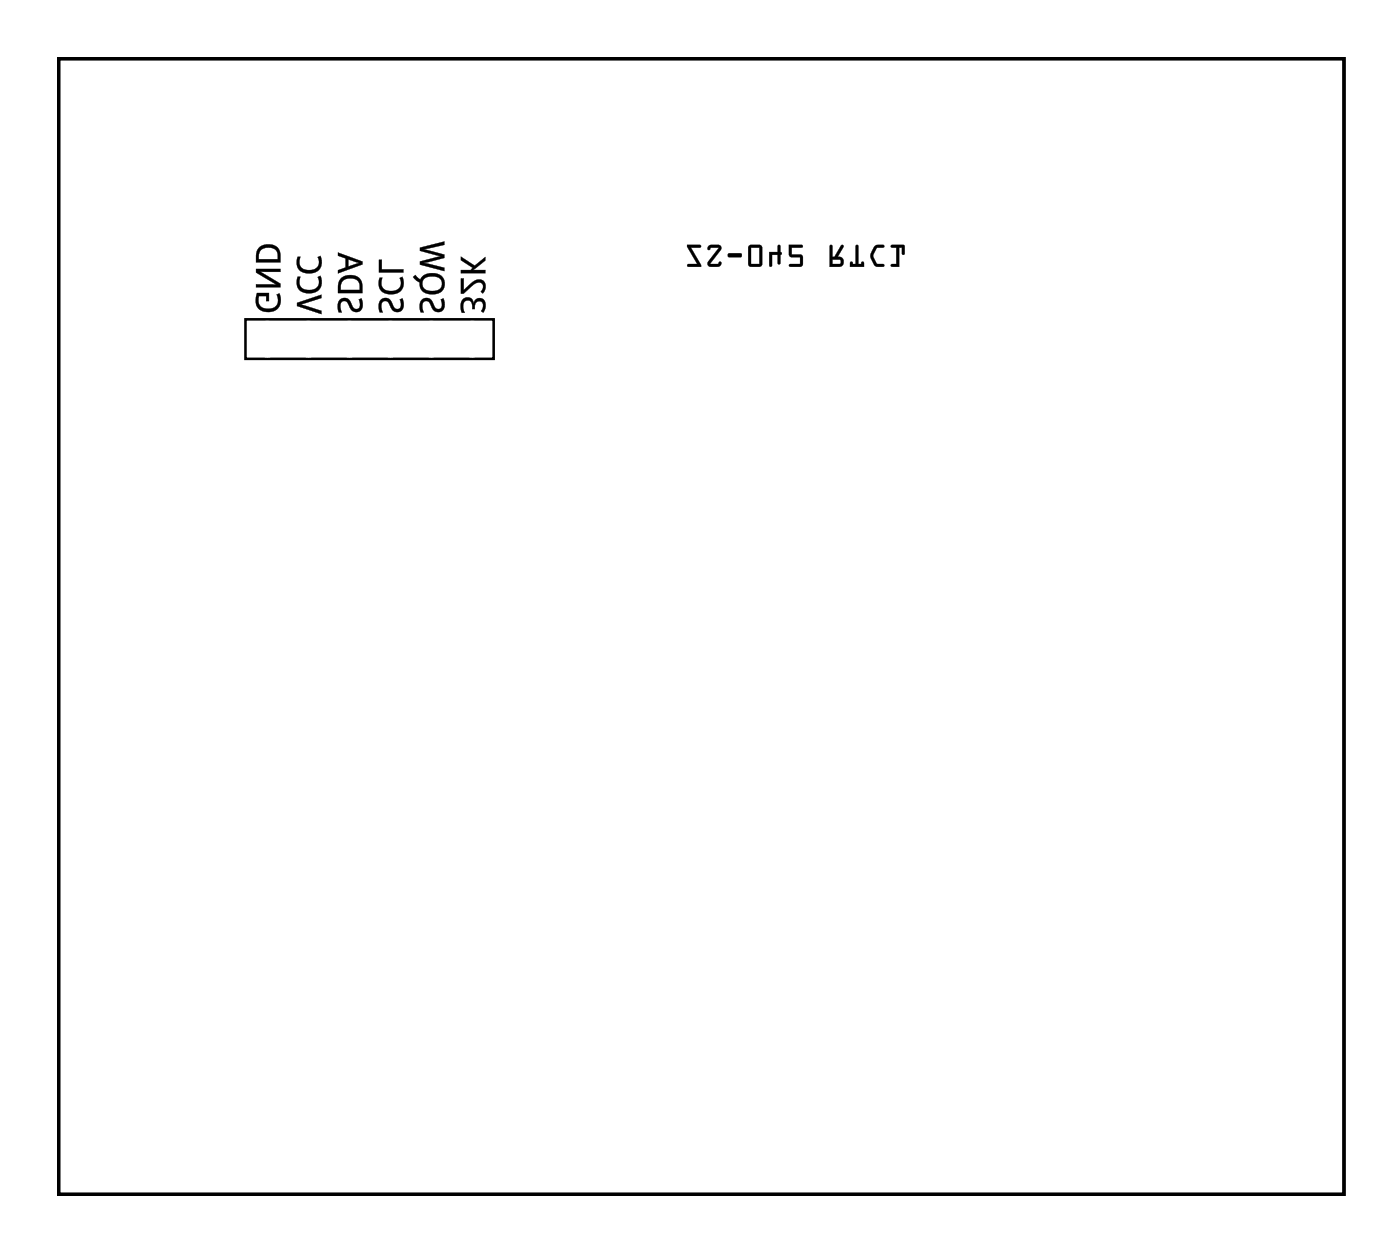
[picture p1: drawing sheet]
<svg xmlns="http://www.w3.org/2000/svg" width="87mm" height="78mm" viewBox="0 0 87 78" stroke-linecap="round" stroke-linejoin="round" font-family="sans-serif">
<path d="M3.6 3.6h79.7v70.4h-79.7z" fill="none" stroke="#000" stroke-width=".2"/>
<g fill="#000">
<path d="M3.6 3.6h79.7v70.4h-79.7zM3.6 3.6v70.4h79.7v-70.4z"/>
<path d="M15.9 18.1a.8 .8 0 0 0 .7 1.2 .8 .8 0 0 0 .7-1.1h-.2a.6 .6 0 0 1-.4 .9 .6 .6 0 0 1-.6-.8h.4v.3h.2v-.5zM15.9 16.7v.2l1.2 .7h-1.2v.2h1.5v-.2l-1.3-.8h1.3v-.1zM16.1 15.3l-.2 .4v.5h1.5v-.4a.77 .77 0 0 0-.5-.6 .77 .77 0 0 0-.8 .1zM16.2 15.5a.61 .61 0 0 1 .7-.1 .61 .61 0 0 1 .3 .7h-1.2l.1-.4z"/>
<path d="M15.9 18.1a.8 .8 0 0 0 .7 1.2 .8 .8 0 0 0 .7-1.1h-.2a.59 .59 0 0 1-.4 .9 .59 .59 0 0 1-.6-.8h.4v.4h.2v-.6zM15.9 18.1h.8v.5h-.2v-.3h-.4a.6 .6 0 0 0 .6 .8 .6 .6 0 0 0 .4-.9h.2a.83 .83 0 0 1-.4 1.1 .79 .79 0 0 1-.9-.2 .79 .79 0 0 1-.1-.9zM15.9 16.6v.3l1.2 .7h-1.2v.2h1.5v-.2l-1.3-.8h1.3v-.2zM15.9 16.7h1.5v.1h-1.3l1.3 .8v.2h-1.5v-.2h1.2l-1.2-.7zM16.1 15.3l-.2 .4v.6h1.5v-.5a.78 .78 0 0 0-.5-.7 .78 .78 0 0 0-.8 .2zM16.1 15.3a.76 .76 0 0 1 .8-.1 .76 .76 0 0 1 .5 .6v.4h-1.5v-.5zM16.2 15.5a.6 .6 0 0 1 .7-.1 .6 .6 0 0 1 .3 .7h-1.2l.1-.4zM16.2 15.5l-.2 .2v.4h1.2a.6 .6 0 0 0-.2-.7 .6 .6 0 0 0-.7 0z"/>
<path d="M18.4 18.8v.2l1.5 .5v-.2l-1.3-.4 1.3-.4v-.2zM18.5 17.1a.75 .75 0 0 0 .1 .9 .75 .75 0 0 0 .9 .1 .72 .72 0 0 0 .4-1l-.2 .1a.59 .59 0 0 1-.4 .8 .59 .59 0 0 1-.7-.6v-.3zM18.5 15.9a.75 .75 0 0 0 .1 .9 .75 .75 0 0 0 .9 .1 .72 .72 0 0 0 .4-1.1l-.2 .1a.59 .59 0 0 1-.4 .8 .59 .59 0 0 1-.7-.5v-.3z"/>
<path d="M18.4 18.8v.2l1.5 .5v-.3l-1.3-.3 1.3-.4v-.3zM18.4 18.8l1.5-.5v.2l-1.3 .4 1.3 .4v.2l-1.5-.5zM18.4 17.1a.77 .77 0 0 0 .2 .9 .77 .77 0 0 0 .9 .1 .73 .73 0 0 0 .4-1l-.2 .1a.58 .58 0 0 1-.4 .8 .58 .58 0 0 1-.7-.6v-.3zM18.5 17.1h.1a.6 .6 0 0 0 .5 .9 .6 .6 0 0 0 .6-.8l.2-.1a.76 .76 0 0 1-.6 1.1 .76 .76 0 0 1-.9-.8zM18.4 15.9a.77 .77 0 0 0 .2 .9 .77 .77 0 0 0 .9 .1 .73 .73 0 0 0 .4-1.1l-.2 .1a.58 .58 0 0 1-.4 .8 .58 .58 0 0 1-.7-.5v-.3zM18.5 15.9h.1a.6 .6 0 0 0 .5 .8 .6 .6 0 0 0 .6-.7v-.1l.2-.1a.76 .76 0 0 1-.6 1.1 .76 .76 0 0 1-.9-.8z"/>
<path d="M21 18.6a.83 .83 0 0 0 0 .7h.2l-.1-.1a.3 .3 0 0 1 0-.4 .3 .3 0 0 1 .4-.1l.1 .1a.46 .46 0 0 0 .4 .5 .46 .46 0 0 0 .5-.3l-.1-.5-.2 .1a.32 .32 0 0 1 .1 .3 .32 .32 0 0 1-.3 .2l-.2-.3a.43 .43 0 0 0-.3-.3 .43 .43 0 0 0-.5 .1zM21.1 17.2l-.1 .4v.6h1.5v-.5a.77 .77 0 0 0-.5-.6 .77 .77 0 0 0-.9 .1zM21.3 17.4a.61 .61 0 0 1 .7-.1 .61 .61 0 0 1 .3 .7h-1.2v-.4zM21 15.6v.2l.4 .2v.6l-.4 .1v.2l1.5-.5v-.2zM21.6 16.1l.7 .2-.7 .2z"/>
<path d="M21 18.6a.83 .83 0 0 0 0 .8h.2l-.1-.2a.29 .29 0 0 1 0-.4 .29 .29 0 0 1 .4-.1l.1 .3a.45 .45 0 0 0 .7 .3 .45 .45 0 0 0 .2-.6l-.1-.2h-.2a.31 .31 0 0 1 .1 .4 .31 .31 0 0 1-.3 .2l-.2-.3a.44 .44 0 0 0-.3-.3 .44 .44 0 0 0-.5 .1zM21.1 18.6a.48 .48 0 0 1 .5-.1 .48 .48 0 0 1 .2 .5 .27 .27 0 0 0 .4 .1 .27 .27 0 0 0 .1-.4l-.1-.1 .2-.1a.48 .48 0 0 1 .1 .6 .48 .48 0 0 1-.6 .2l-.3-.4a.29 .29 0 0 0-.4-.2 .29 .29 0 0 0-.1 .4l.1 .3-.2-.1v-.1l-.1-.3zM21.1 17.2l-.1 .4-.1 .6h1.6v-.5a.78 .78 0 0 0-.5-.7 .78 .78 0 0 0-.9 .2zM21.2 17.2a.76 .76 0 0 1 .8-.1 .76 .76 0 0 1 .5 .6v.5h-1.5v-.6zM21.3 17.4a.6 .6 0 0 1 .7-.1 .6 .6 0 0 1 .3 .7h-1.2v-.4zM21.3 17.4l-.2 .2v.4h1.2a.6 .6 0 0 0-.2-.7 .6 .6 0 0 0-.7 0zM20.9 15.6v.2l.5 .2v.6l-.5 .1v.2l1.6-.5v-.2zM21 15.6l1.5 .6v.2l-1.5 .5v-.2l.4-.1v-.6l-.4-.2zM21.6 16.1l.7 .2-.7 .2zM21.6 16.1v.4l.7-.2z"/>
<path d="M23.6 18.6a.83 .83 0 0 0-.1 .7h.2v-.1a.3 .3 0 0 1 0-.4 .3 .3 0 0 1 .4-.1v.1a.46 .46 0 0 0 .4 .5 .46 .46 0 0 0 .5-.3l-.1-.5-.1 .1a.32 .32 0 0 1 .1 .3 .32 .32 0 0 1-.4 .2l-.2-.3a.43 .43 0 0 0-.3-.3 .43 .43 0 0 0-.4 .1zM23.5 17.2a.75 .75 0 0 0 .2 .9 .75 .75 0 0 0 .9 .1 .72 .72 0 0 0 .3-1.1l-.1 .1a.59 .59 0 0 1-.4 .8 .59 .59 0 0 1-.8-.6l.1-.2zM23.5 16.1v.8h1.5v-.2h-1.3v-.6z"/>
<path d="M23.6 18.6a.83 .83 0 0 0-.1 .8h.2v-.2a.29 .29 0 0 1 0-.4 .29 .29 0 0 1 .3-.1l.2 .3a.45 .45 0 0 0 .6 .3 .45 .45 0 0 0 .2-.6l-.1-.2h-.1a.31 .31 0 0 1 .1 .4 .31 .31 0 0 1-.4 .2l-.2-.3a.44 .44 0 0 0-.3-.3 .44 .44 0 0 0-.4 .1zM23.6 18.6a.48 .48 0 0 1 .5-.1 .48 .48 0 0 1 .3 .5 .27 .27 0 0 0 .4 .1 .27 .27 0 0 0 0-.4v-.1l.1-.1a.48 .48 0 0 1 .1 .6 .48 .48 0 0 1-.6 .2l-.2-.4a.29 .29 0 0 0-.4-.2 .29 .29 0 0 0-.2 .4l.1 .3-.2-.1v-.1v-.3zM23.5 17.2a.77 .77 0 0 0 .2 .9 .77 .77 0 0 0 .9 .1 .73 .73 0 0 0 .3-1.1l-.1 .1a.58 .58 0 0 1-.5 .8 .58 .58 0 0 1-.6-.5v-.3zM23.5 17.2h.2a.6 .6 0 0 0 .5 .8 .6 .6 0 0 0 .6-.7v-.1l.1-.1a.76 .76 0 0 1-.5 1.1 .76 .76 0 0 1-.9-.8zM23.5 16.1v.8h1.5v-.2h-1.3v-.6zM23.5 16.1h.2v.6h1.3v.2h-1.5z"/>
<path d="M26.1 18.6a.83 .83 0 0 0 0 .7h.2l-.1-.1a.3 .3 0 0 1 0-.4 .3 .3 0 0 1 .4-.1l.1 .1a.46 .46 0 0 0 .3 .5 .46 .46 0 0 0 .6-.3l-.1-.5-.2 .1a.32 .32 0 0 1 .1 .3 .32 .32 0 0 1-.4 .2l-.1-.3a.43 .43 0 0 0-.3-.3 .43 .43 0 0 0-.5 .1zM25.6 17.2l.2 .2a.43 .43 0 0 1 .3 .5 .86 .86 0 0 0 1.5-.2 .8 .8 0 0 0-.5-.8 .8 .8 0 0 0-.9 .2l-.1 .2-.3-.3zM26.3 17.3a.74 .74 0 0 1 1.1 .2 .63 .63 0 0 1-.5 .5 .63 .63 0 0 1-.7-.2v-.3zM26 15.3v.2l1.3 .4-1.3 .3v.2l1.5 .4v-.2l-1.3-.3 1.3-.3v-.2l-1.3-.4 1.3-.2v-.2z"/>
<path d="M26.1 18.6a.83 .83 0 0 0 0 .8h.2l-.1-.2a.29 .29 0 0 1 0-.4 .29 .29 0 0 1 .4-.1l.1 .3a.45 .45 0 0 0 .6 .3 .45 .45 0 0 0 .3-.6l-.1-.2h-.2a.31 .31 0 0 1 .1 .4 .31 .31 0 0 1-.4 .2l-.1-.3a.44 .44 0 0 0-.3-.3 .44 .44 0 0 0-.5 .1zM26.1 18.6a.48 .48 0 0 1 .6-.1 .48 .48 0 0 1 .2 .5 .27 .27 0 0 0 .4 .1 .27 .27 0 0 0 .1-.4l-.1-.1 .2-.1a.48 .48 0 0 1 0 .6 .48 .48 0 0 1-.5 .2l-.3-.4a.29 .29 0 0 0-.4-.2 .29 .29 0 0 0-.1 .4l.1 .3-.2-.1-.1-.1v-.3zM25.6 17.2l.4 .3a.7 .7 0 0 0 1 .7 .68 .68 0 0 0 .6-.8 .68 .68 0 0 0-.9-.5 .63 .63 0 0 0-.6 .4l-.3-.3zM25.6 17.2l.2-.2 .3 .3a.85 .85 0 0 1 1.4 .1 .78 .78 0 0 1-.5 .8 .78 .78 0 0 1-.9-.3l-.1-.4zM26.3 17.3a.73 .73 0 0 1 1.1 .2 .62 .62 0 0 1-.5 .5 .62 .62 0 0 1-.7-.2v-.3zM26.3 17.3a.51 .51 0 0 0 0 .6 .51 .51 0 0 0 .6 .1 .47 .47 0 0 0 .5-.5 .47 .47 0 0 0-.6-.4zM26 15.3v.2l1.3 .4-1.3 .3v.2l1.6 .4v-.2l-1.4-.3 1.4-.3v-.2l-1.4-.4 1.4-.2v-.3zM26 15.3l1.5-.3v.2l-1.3 .2 1.3 .4v.2l-1.3 .3 1.3 .3v.2l-1.5-.4v-.2l1.3-.3-1.3-.4z"/>
<path d="M28.7 18.6a.87 .87 0 0 0-.1 .8h.2a.43 .43 0 0 1-.1-.5 .43 .43 0 0 1 .4-.3 .42 .42 0 0 1 .2 .5h.1a.3 .3 0 0 1 .1-.4 .3 .3 0 0 1 .4 .1l-.1 .5 .2 .1a.47 .47 0 0 0 .1-.7 .47 .47 0 0 0-.6-.1l-.1 .2a.39 .39 0 0 0-.3-.4 .39 .39 0 0 0-.4 .2zM28.6 17.2v1h.1l.6-.6a.33 .33 0 0 1 .6 0 .33 .33 0 0 1-.1 .5l.1 .1a.49 .49 0 0 0 .1-.8 .49 .49 0 0 0-.8 .1l-.5 .5v-.8zM28.6 15.9v.2l.7 .5-.1 .1h-.6v.2h1.5v-.2h-.8l.8-.6v-.2l-.7 .6z"/>
<path d="M28.7 18.5a.85 .85 0 0 0-.1 .9h.2v-.1a.37 .37 0 0 1-.1-.5 .37 .37 0 0 1 .4-.2l.1 .2 .1 .4 .1-.1a.29 .29 0 0 1 .1-.4 .29 .29 0 0 1 .4 .1l-.1 .5 .1 .1a.55 .55 0 0 0-.2-.9 .35 .35 0 0 0-.3 .3 .39 .39 0 0 0-.3-.4 .39 .39 0 0 0-.4 .1zM28.7 18.6a.38 .38 0 0 1 .4-.2 .38 .38 0 0 1 .3 .4 .4 .4 0 0 1 .5-.3 .4 .4 0 0 1 .2 .6l-.1 .3-.2-.1a.32 .32 0 0 0 .2-.5 .32 .32 0 0 0-.5-.1l-.1 .2v.2h-.1a.34 .34 0 0 0-.1-.4 .34 .34 0 0 0-.4 0 .65 .65 0 0 0 0 .7h-.2a.86 .86 0 0 1 .1-.8zM28.6 17.2v1h.1l.7-.6a.32 .32 0 0 1 .5 0 .32 .32 0 0 1-.1 .5l.1 .1a.5 .5 0 0 0 .1-.8 .5 .5 0 0 0-.8 .1l-.5 .5 .1-.8zM28.6 17.2h.1v.8l.5-.5a.48 .48 0 0 1 .8-.1 .48 .48 0 0 1-.1 .8l-.1-.1a.33 .33 0 0 0 .1-.6 .33 .33 0 0 0-.6 .1l-.6 .6h-.1zM28.6 15.9v.2l.7 .5-.1 .1h-.6v.2h1.5v-.2h-.8l.8-.6v-.2l-.7 .6zM28.6 15.9l.8 .6 .7-.6v.2l-.8 .6h.8v.2h-1.5v-.2h.6l.1-.1-.7-.5z"/>
<path d="M42.6 15.2l.6 1.2-.5-.1a.1 .1 0 0 0-.1 .1 .1 .1 0 0 0 .1 .1h.8l-.7-1.2 .6 .1a.1 .1 0 0 0 .1-.1 .1 .1 0 0 0-.1-.1zM42.6 15.2h.8v.1h-.6l.7 1.2h-.9l.1-.1h.5zM43.9 15.2l-.1 .2a.13 .13 0 0 0 .2 .1 .13 .13 0 0 0 .1-.1h.4l-.6 .8a.21 .21 0 0 0 0 .2 .21 .21 0 0 0 .2 .1h.5l.1-.2a.13 .13 0 0 0-.1-.1 .13 .13 0 0 0-.1 .1h-.5l.7-.8v-.2l-.2-.1zM43.9 15.2h.6a.19 .19 0 0 1 .2 .1 .19 .19 0 0 1 0 .2l-.7 .8 .5 .1 .1-.2 .1 .2-.1 .1h-.5a.2 .2 0 0 1-.2-.3l.7-.8-.5-.1-.2 .2zM45.1 15.7v.2h.1h.7l.1-.1-.1-.1zM45.1 15.7h.8l.1 .1-.1 .1h-.7zM46.4 15.2v1.2l.2 .1h.5l.2-.1-.1-1.1-.1-.1zM46.4 15.2h.7l.1 .1v1.1l-.1 .1h-.5l-.2-.1zM46.6 15.3h.5v1.1h-.5zM46.5 15.3v1.1h.6v-1.1zM47.7 15.6v.8a.1 .1 0 0 0 .1 .1 .1 .1 0 0 0 .1-.1v-.6h.3v.5a.1 .1 0 0 0 .1 .1 .1 .1 0 0 0 .1-.1v-.5a.09 .09 0 0 0 .1-.1 .09 .09 0 0 0-.1-.1v-.3a.1 .1 0 0 0-.1-.1 .1 .1 0 0 0-.1 .1v.3zM47.7 15.6h.5v-.4h.1l.1 .4 .1 .1-.1 .1-.1 .5h-.1v-.5h-.4v.7h-.1zM48.9 15.2v.7h.7v.5l-.6-.1a.1 .1 0 0 0-.1 .1 .1 .1 0 0 0 .1 .1h.6l.2-.1-.1-.6h-.6v-.5l.6 .1a.1 .1 0 0 0 .1-.1 .1 .1 0 0 0-.1-.1zM48.9 15.2h.9l-.1 .1h-.6v.5h.5l.2 .1v.5l-.1 .1h-.8l.1-.1h.6v-.5h-.6zM51.4 15.2v1.3h.6a.32 .32 0 0 0 .3-.3 .32 .32 0 0 0-.4-.3l.4-.6a.1 .1 0 0 0 0-.1 .1 .1 0 0 0-.2 0l-.4 .7h-.1v-.7zM51.5 15.2h.1v.7h.1l.4-.7h.2l-.4 .7a.31 .31 0 0 1 .4 .3 .31 .31 0 0 1-.3 .3h-.6zM51.6 16.1h.5v.2l-.5 .1zM51.6 16.1v.3l.5-.1v-.2zM53.1 15.2l-.1 1.2h-.1a.11 .11 0 0 0-.1-.2 .11 .11 0 0 0-.1 .1v.2h.9v-.2a.11 .11 0 0 0-.2-.1 .1 .1 0 0 0 0 .2h-.2v-1.1v-.1zM53.1 15.2l.1 .1v1.1h.2l.1-.2 .1 .3h-.9v-.3l.2 .2h.1zM54.2 15.2l-.2 .6v.2l.3 .5h.4a.1 .1 0 0 0 .1-.1 .1 .1 0 0 0-.1-.1h-.3l-.3-.5 .3-.4h.3a.1 .1 0 0 0 .1-.1 .1 .1 0 0 0-.1-.1zM54.2 15.3l.2-.1h.4v.1h-.4l-.3 .5 .3 .5 .4 .1v.1h-.5l-.3-.5a.77 .77 0 0 1 .2-.7zM55.2 15.2l.1 .1h.3v1.1l-.3-.1a.1 .1 0 0 0-.1 .1 .1 .1 0 0 0 .1 .1h.4v-1.2h.2v.4a.1 .1 0 0 0 .1 .1 .1 .1 0 0 0 .1-.1l-.1-.5zM55.2 15.2h.9l-.1 .6-.1-.1v-.4h-.2v1.2h-.5l.1-.1h.3v-1.1h-.3z"/>
<path d="M42.6 15.2l.6 1.2h-.6v.1h.9l-.7-1.2h.6l.1-.1zM43.9 15.2v.3l.2-.2 .4 .1-.6 .8v.2l.2 .1h.5l.1-.1v-.2l-.2 .2-.5-.1 .7-.8v-.2l-.2-.1zM45.1 15.7v.2h.1h.7l.1-.1-.1-.1zM46.4 15.2v1.2l.2 .1h.5l.1-.1v-1.1l-.1-.1zM46.6 15.3h.5v1.1h-.5zM47.7 15.6v.9h.2v-.7h.3v.5l.2 .1v-.6l.1-.1-.1-.1v-.4h-.2v.4zM48.9 15.2l.1 .7h.6v.5h-.6l-.1 .1h.8l.1-.1v-.5l-.2-.1h-.5v-.5h.6l.1-.1zM51.5 15.2l-.1 1.3h.6a.32 .32 0 0 0 .3-.3 .32 .32 0 0 0-.4-.3l.4-.7h-.1l-.5 .7h-.1v-.7zM51.6 16.1h.5v.2l-.5 .1zM53.1 15.2l-.1 1.2h-.1l-.1-.2h-.1v.3h.9l-.1-.3h-.1v.2h-.2v-1.1zM54.2 15.3l-.2 .5v.2l.3 .5h.5v-.1l-.4-.1-.3-.5 .3-.4 .4-.1v-.1h-.4zM55.2 15.2l.1 .1h.3v1.1h-.3l-.1 .1h.5v-1.2h.2v.4l.1 .1 .1-.6z"/>
</g>
<path d="M15.2 19.8h15.4v2.4h-15.4z" fill="none" stroke="#000" stroke-width=".16"/>
<circle cx="16.6" cy="21" r=".83" fill="#fff"/>
<circle cx="16.6" cy="21" r=".83" fill="none" stroke="#fff" stroke-width=".61" stroke-linecap="butt"/>
<circle cx="19.1" cy="21" r=".83" fill="#fff"/>
<circle cx="19.1" cy="21" r=".83" fill="none" stroke="#fff" stroke-width=".61" stroke-linecap="butt"/>
<circle cx="21.7" cy="21" r=".83" fill="#fff"/>
<circle cx="21.7" cy="21" r=".83" fill="none" stroke="#fff" stroke-width=".61" stroke-linecap="butt"/>
<circle cx="24.2" cy="21" r=".83" fill="#fff"/>
<circle cx="24.2" cy="21" r=".83" fill="none" stroke="#fff" stroke-width=".61" stroke-linecap="butt"/>
<circle cx="26.7" cy="21" r=".83" fill="#fff"/>
<circle cx="26.7" cy="21" r=".83" fill="none" stroke="#fff" stroke-width=".61" stroke-linecap="butt"/>
<circle cx="29.3" cy="21" r=".83" fill="#fff"/>
<circle cx="29.3" cy="21" r=".83" fill="none" stroke="#fff" stroke-width=".61" stroke-linecap="butt"/>
<circle cx="16.6" cy="21" r=".83" fill="#fff"/>
<circle cx="16.6" cy="21" r=".83" fill="none" stroke="#fff" stroke-width=".61" stroke-linecap="butt"/>
<circle cx="19.1" cy="21" r=".83" fill="#fff"/>
<circle cx="19.1" cy="21" r=".83" fill="none" stroke="#fff" stroke-width=".61" stroke-linecap="butt"/>
<circle cx="21.7" cy="21" r=".83" fill="#fff"/>
<circle cx="21.7" cy="21" r=".83" fill="none" stroke="#fff" stroke-width=".61" stroke-linecap="butt"/>
<circle cx="24.2" cy="21" r=".83" fill="#fff"/>
<circle cx="24.2" cy="21" r=".83" fill="none" stroke="#fff" stroke-width=".61" stroke-linecap="butt"/>
<circle cx="26.7" cy="21" r=".83" fill="#fff"/>
<circle cx="26.7" cy="21" r=".83" fill="none" stroke="#fff" stroke-width=".61" stroke-linecap="butt"/>
<circle cx="29.3" cy="21" r=".83" fill="#fff"/>
<circle cx="29.3" cy="21" r=".83" fill="none" stroke="#fff" stroke-width=".61" stroke-linecap="butt"/>
<circle cx="22.1" cy="47.5" r=".67" fill="#fff"/>
<circle cx="22.1" cy="47.5" r=".67" fill="none" stroke="#fff" stroke-width=".69" stroke-linecap="butt"/>
<path d="M21.4 46.9h1.4v1.3h-1.4z" fill="#fff"/>
<path d="M21.4 46.9h1.4v1.3h-1.4z" fill="none" stroke="#fff" stroke-width=".69" stroke-linecap="butt"/>
<circle cx="24.6" cy="47.5" r=".67" fill="#fff"/>
<circle cx="24.6" cy="47.5" r=".67" fill="none" stroke="#fff" stroke-width=".69" stroke-linecap="butt"/>
<circle cx="27.2" cy="47.5" r=".67" fill="#fff"/>
<circle cx="27.2" cy="47.5" r=".67" fill="none" stroke="#fff" stroke-width=".69" stroke-linecap="butt"/>
<circle cx="29.7" cy="47.5" r=".67" fill="#fff"/>
<circle cx="29.7" cy="47.5" r=".67" fill="none" stroke="#fff" stroke-width=".69" stroke-linecap="butt"/>
<circle cx="32.2" cy="47.5" r=".67" fill="#fff"/>
<circle cx="32.2" cy="47.5" r=".67" fill="none" stroke="#fff" stroke-width=".69" stroke-linecap="butt"/>
<circle cx="34.8" cy="47.5" r=".67" fill="#fff"/>
<circle cx="34.8" cy="47.5" r=".67" fill="none" stroke="#fff" stroke-width=".69" stroke-linecap="butt"/>
<circle cx="37.3" cy="47.5" r=".67" fill="#fff"/>
<circle cx="37.3" cy="47.5" r=".67" fill="none" stroke="#fff" stroke-width=".69" stroke-linecap="butt"/>
<circle cx="39.9" cy="47.5" r=".67" fill="#fff"/>
<circle cx="39.9" cy="47.5" r=".67" fill="none" stroke="#fff" stroke-width=".69" stroke-linecap="butt"/>
<circle cx="42.4" cy="47.5" r=".67" fill="#fff"/>
<circle cx="42.4" cy="47.5" r=".67" fill="none" stroke="#fff" stroke-width=".69" stroke-linecap="butt"/>
<circle cx="44.9" cy="47.5" r=".67" fill="#fff"/>
<circle cx="44.9" cy="47.5" r=".67" fill="none" stroke="#fff" stroke-width=".69" stroke-linecap="butt"/>
<circle cx="47.5" cy="47.5" r=".67" fill="#fff"/>
<circle cx="47.5" cy="47.5" r=".67" fill="none" stroke="#fff" stroke-width=".69" stroke-linecap="butt"/>
<circle cx="50" cy="47.5" r=".67" fill="#fff"/>
<circle cx="50" cy="47.5" r=".67" fill="none" stroke="#fff" stroke-width=".69" stroke-linecap="butt"/>
<circle cx="52.6" cy="47.5" r=".67" fill="#fff"/>
<circle cx="52.6" cy="47.5" r=".67" fill="none" stroke="#fff" stroke-width=".69" stroke-linecap="butt"/>
<circle cx="55.1" cy="47.5" r=".67" fill="#fff"/>
<circle cx="55.1" cy="47.5" r=".67" fill="none" stroke="#fff" stroke-width=".69" stroke-linecap="butt"/>
<circle cx="57.6" cy="47.5" r=".67" fill="#fff"/>
<circle cx="57.6" cy="47.5" r=".67" fill="none" stroke="#fff" stroke-width=".69" stroke-linecap="butt"/>
<circle cx="22.1" cy="32.3" r=".67" fill="#fff"/>
<circle cx="22.1" cy="32.3" r=".67" fill="none" stroke="#fff" stroke-width=".69" stroke-linecap="butt"/>
<circle cx="24.6" cy="32.3" r=".67" fill="#fff"/>
<circle cx="24.6" cy="32.3" r=".67" fill="none" stroke="#fff" stroke-width=".69" stroke-linecap="butt"/>
<circle cx="27.2" cy="32.3" r=".67" fill="#fff"/>
<circle cx="27.2" cy="32.3" r=".67" fill="none" stroke="#fff" stroke-width=".69" stroke-linecap="butt"/>
<circle cx="29.7" cy="32.3" r=".67" fill="#fff"/>
<circle cx="29.7" cy="32.3" r=".67" fill="none" stroke="#fff" stroke-width=".69" stroke-linecap="butt"/>
<circle cx="32.2" cy="32.3" r=".67" fill="#fff"/>
<circle cx="32.2" cy="32.3" r=".67" fill="none" stroke="#fff" stroke-width=".69" stroke-linecap="butt"/>
<circle cx="34.8" cy="32.3" r=".67" fill="#fff"/>
<circle cx="34.8" cy="32.3" r=".67" fill="none" stroke="#fff" stroke-width=".69" stroke-linecap="butt"/>
<circle cx="37.3" cy="32.3" r=".67" fill="#fff"/>
<circle cx="37.3" cy="32.3" r=".67" fill="none" stroke="#fff" stroke-width=".69" stroke-linecap="butt"/>
<circle cx="39.9" cy="32.3" r=".67" fill="#fff"/>
<circle cx="39.9" cy="32.3" r=".67" fill="none" stroke="#fff" stroke-width=".69" stroke-linecap="butt"/>
<circle cx="42.4" cy="32.3" r=".67" fill="#fff"/>
<circle cx="42.4" cy="32.3" r=".67" fill="none" stroke="#fff" stroke-width=".69" stroke-linecap="butt"/>
<circle cx="44.9" cy="32.3" r=".67" fill="#fff"/>
<circle cx="44.9" cy="32.3" r=".67" fill="none" stroke="#fff" stroke-width=".69" stroke-linecap="butt"/>
<circle cx="47.5" cy="32.3" r=".67" fill="#fff"/>
<circle cx="47.5" cy="32.3" r=".67" fill="none" stroke="#fff" stroke-width=".69" stroke-linecap="butt"/>
<circle cx="50" cy="32.3" r=".67" fill="#fff"/>
<circle cx="50" cy="32.3" r=".67" fill="none" stroke="#fff" stroke-width=".69" stroke-linecap="butt"/>
<circle cx="52.6" cy="32.3" r=".67" fill="#fff"/>
<circle cx="52.6" cy="32.3" r=".67" fill="none" stroke="#fff" stroke-width=".69" stroke-linecap="butt"/>
<circle cx="55.1" cy="32.3" r=".67" fill="#fff"/>
<circle cx="55.1" cy="32.3" r=".67" fill="none" stroke="#fff" stroke-width=".69" stroke-linecap="butt"/>
<circle cx="57.6" cy="32.3" r=".67" fill="#fff"/>
<circle cx="57.6" cy="32.3" r=".67" fill="none" stroke="#fff" stroke-width=".69" stroke-linecap="butt"/>
<circle cx="7.4" cy="58.6" r=".58" fill="#fff"/>
<circle cx="7.4" cy="58.6" r=".58" fill="none" stroke="#fff" stroke-width=".6"/>
<path d="M6.8 58h1.1v1.1h-1.1z" fill="#fff"/>
<path d="M6.8 58h1.1v1.1h-1.1z" fill="none" stroke="#fff" stroke-width=".6"/>
<circle cx="7.4" cy="52.6" r=".58" fill="#fff"/>
<circle cx="7.4" cy="52.6" r=".58" fill="none" stroke="#fff" stroke-width=".6"/>
<circle cx="7.4" cy="54.6" r=".58" fill="#fff"/>
<circle cx="7.4" cy="54.6" r=".58" fill="none" stroke="#fff" stroke-width=".6"/>
<circle cx="7.4" cy="56.6" r=".58" fill="#fff"/>
<circle cx="7.4" cy="56.6" r=".58" fill="none" stroke="#fff" stroke-width=".6"/>
<circle cx="74.8" cy="9.3" r="1.14" fill="#fff"/>
<circle cx="74.8" cy="9.3" r="1.14" fill="none" stroke="#fff" stroke-width=".51"/>
<path d="M73.6 8h2.5v2.6h-2.5zM73.8 9.3a1.02 1.02 0 0 0 2 0 1.02 1.02 0 0 0-2 0z" fill="#fff"/>
<g fill="none" stroke="#fff" stroke-width=".25">
<path d="M73.6 8h2.5v2.6h-2.5z"/>
<circle cx="74.8" cy="9.3" r="1.02"/>
</g>
<circle cx="61.9" cy="9.3" r="1.14" fill="#fff"/>
<circle cx="61.9" cy="9.3" r="1.14" fill="none" stroke="#fff" stroke-width=".51"/>
<path d="M60.6 8h2.5v2.6h-2.5zM60.9 9.3a1.02 1.02 0 0 0 2 0 1.02 1.02 0 0 0-2 0z" fill="#fff"/>
<g fill="none" stroke="#fff" stroke-width=".25">
<path d="M60.6 8h2.5v2.6h-2.5z"/>
<circle cx="61.9" cy="9.3" r="1.02"/>
</g>
<circle cx="53.1" cy="13.4" r=".63" fill="#fff"/>
<circle cx="53.1" cy="13.4" r=".63" fill="none" stroke="#fff" stroke-width=".51"/>
<path d="M52.3 12.6h1.5v1.5h-1.5zM52.6 13.4a.5 .5 0 0 0 1 0 .5 .5 0 0 0-1 0z" fill="#fff"/>
<g fill="none" stroke="#fff" stroke-width=".25">
<path d="M52.3 12.6h1.5v1.5h-1.5z"/>
<circle cx="53.1" cy="13.4" r=".5"/>
</g>
<circle cx="60.7" cy="13.4" r=".63" fill="#fff"/>
<circle cx="60.7" cy="13.4" r=".63" fill="none" stroke="#fff" stroke-width=".51"/>
<path d="M59.9 12.6h1.5v1.5h-1.5zM60.2 13.4a.5 .5 0 0 0 1 0 .5 .5 0 0 0-1 0z" fill="#fff"/>
<g fill="none" stroke="#fff" stroke-width=".25">
<path d="M59.9 12.6h1.5v1.5h-1.5z"/>
<circle cx="60.7" cy="13.4" r=".5"/>
</g>
<circle cx="53.1" cy="18.5" r=".63" fill="#fff"/>
<circle cx="53.1" cy="18.5" r=".63" fill="none" stroke="#fff" stroke-width=".51"/>
<path d="M52.3 17.7h1.5v1.5h-1.5zM52.6 18.5a.5 .5 0 0 0 1 0 .5 .5 0 0 0-1 0z" fill="#fff"/>
<g fill="none" stroke="#fff" stroke-width=".25">
<path d="M52.3 17.7h1.5v1.5h-1.5z"/>
<circle cx="53.1" cy="18.5" r=".5"/>
</g>
<circle cx="60.7" cy="18.5" r=".63" fill="#fff"/>
<circle cx="60.7" cy="18.5" r=".63" fill="none" stroke="#fff" stroke-width=".51"/>
<path d="M59.9 17.7h1.5v1.5h-1.5zM60.2 18.5a.5 .5 0 0 0 1 0 .5 .5 0 0 0-1 0z" fill="#fff"/>
<g fill="none" stroke="#fff" stroke-width=".25">
<path d="M59.9 17.7h1.5v1.5h-1.5z"/>
<circle cx="60.7" cy="18.5" r=".5"/>
</g>
<circle cx="40.4" cy="13.4" r=".63" fill="#fff"/>
<circle cx="40.4" cy="13.4" r=".63" fill="none" stroke="#fff" stroke-width=".51"/>
<path d="M39.6 12.6h1.5v1.5h-1.5zM39.9 13.4a.5 .5 0 0 0 1 0 .5 .5 0 0 0-1 0z" fill="#fff"/>
<g fill="none" stroke="#fff" stroke-width=".25">
<path d="M39.6 12.6h1.5v1.5h-1.5z"/>
<circle cx="40.4" cy="13.4" r=".5"/>
</g>
<circle cx="48" cy="13.4" r=".63" fill="#fff"/>
<circle cx="48" cy="13.4" r=".63" fill="none" stroke="#fff" stroke-width=".51"/>
<path d="M47.2 12.6h1.5v1.5h-1.5zM47.5 13.4a.5 .5 0 0 0 1 0 .5 .5 0 0 0-1 0z" fill="#fff"/>
<g fill="none" stroke="#fff" stroke-width=".25">
<path d="M47.2 12.6h1.5v1.5h-1.5z"/>
<circle cx="48" cy="13.4" r=".5"/>
</g>
<circle cx="40.4" cy="18.5" r=".63" fill="#fff"/>
<circle cx="40.4" cy="18.5" r=".63" fill="none" stroke="#fff" stroke-width=".51"/>
<path d="M39.6 17.7h1.5v1.5h-1.5zM39.9 18.5a.5 .5 0 0 0 1 0 .5 .5 0 0 0-1 0z" fill="#fff"/>
<g fill="none" stroke="#fff" stroke-width=".25">
<path d="M39.6 17.7h1.5v1.5h-1.5z"/>
<circle cx="40.4" cy="18.5" r=".5"/>
</g>
<circle cx="48" cy="18.5" r=".63" fill="#fff"/>
<circle cx="48" cy="18.5" r=".63" fill="none" stroke="#fff" stroke-width=".51"/>
<path d="M47.2 17.7h1.5v1.5h-1.5zM47.5 18.5a.5 .5 0 0 0 1 0 .5 .5 0 0 0-1 0z" fill="#fff"/>
<g fill="none" stroke="#fff" stroke-width=".25">
<path d="M47.2 17.7h1.5v1.5h-1.5z"/>
<circle cx="48" cy="18.5" r=".5"/>
</g>
<circle cx="11.6" cy="40.6" r=".6" fill="#fff"/>
<circle cx="11.6" cy="40.6" r=".6" fill="none" stroke="#fff" stroke-width=".65" stroke-linecap="butt"/>
<path d="M11 40h1.2v1.2h-1.2z" fill="#fff"/>
<path d="M11 40h1.2v1.2h-1.2z" fill="none" stroke="#fff" stroke-width=".65" stroke-linecap="butt"/>
<circle cx="11.6" cy="38.1" r=".6" fill="#fff"/>
<circle cx="11.6" cy="38.1" r=".6" fill="none" stroke="#fff" stroke-width=".65" stroke-linecap="butt"/>
<path d="M73.3 20.3h1.6v1.5h-1.6z" fill="#fff"/>
<path d="M73.3 20.3h1.6v1.5h-1.6z" fill="none" stroke="#fff" stroke-width=".76" stroke-linecap="butt"/>
<circle cx="74.1" cy="21.1" r=".79" fill="#fff"/>
<circle cx="74.1" cy="21.1" r=".79" fill="none" stroke="#fff" stroke-width=".76" stroke-linecap="butt"/>
<circle cx="74.1" cy="18.5" r=".79" fill="#fff"/>
<circle cx="74.1" cy="18.5" r=".79" fill="none" stroke="#fff" stroke-width=".76" stroke-linecap="butt"/>
<circle cx="74.1" cy="16" r=".79" fill="#fff"/>
<circle cx="74.1" cy="16" r=".79" fill="none" stroke="#fff" stroke-width=".76" stroke-linecap="butt"/>
<path d="M73.3 33h1.6v1.6h-1.6z" fill="#fff"/>
<path d="M73.3 33h1.6v1.6h-1.6z" fill="none" stroke="#fff" stroke-width=".76" stroke-linecap="butt"/>
<circle cx="74.1" cy="33.8" r=".79" fill="#fff"/>
<circle cx="74.1" cy="33.8" r=".79" fill="none" stroke="#fff" stroke-width=".76" stroke-linecap="butt"/>
<circle cx="74.1" cy="31.3" r=".79" fill="#fff"/>
<circle cx="74.1" cy="31.3" r=".79" fill="none" stroke="#fff" stroke-width=".76" stroke-linecap="butt"/>
<circle cx="74.1" cy="28.7" r=".79" fill="#fff"/>
<circle cx="74.1" cy="28.7" r=".79" fill="none" stroke="#fff" stroke-width=".76" stroke-linecap="butt"/>
<path d="M73.3 45.5h1.6v1.6h-1.6z" fill="#fff"/>
<path d="M73.3 45.5h1.6v1.6h-1.6z" fill="none" stroke="#fff" stroke-width=".76" stroke-linecap="butt"/>
<circle cx="74.1" cy="46.3" r=".79" fill="#fff"/>
<circle cx="74.1" cy="46.3" r=".79" fill="none" stroke="#fff" stroke-width=".76" stroke-linecap="butt"/>
<circle cx="74.1" cy="43.8" r=".79" fill="#fff"/>
<circle cx="74.1" cy="43.8" r=".79" fill="none" stroke="#fff" stroke-width=".76" stroke-linecap="butt"/>
<circle cx="74.1" cy="41.2" r=".79" fill="#fff"/>
<circle cx="74.1" cy="41.2" r=".79" fill="none" stroke="#fff" stroke-width=".76" stroke-linecap="butt"/>
<path d="M73.5 58.3h1.6v1.5h-1.6z" fill="#fff"/>
<path d="M73.5 58.3h1.6v1.5h-1.6z" fill="none" stroke="#fff" stroke-width=".76" stroke-linecap="butt"/>
<circle cx="74.3" cy="59.1" r=".79" fill="#fff"/>
<circle cx="74.3" cy="59.1" r=".79" fill="none" stroke="#fff" stroke-width=".76" stroke-linecap="butt"/>
<circle cx="74.3" cy="56.5" r=".79" fill="#fff"/>
<circle cx="74.3" cy="56.5" r=".79" fill="none" stroke="#fff" stroke-width=".76" stroke-linecap="butt"/>
<circle cx="74.3" cy="54" r=".79" fill="#fff"/>
<circle cx="74.3" cy="54" r=".79" fill="none" stroke="#fff" stroke-width=".76" stroke-linecap="butt"/>
<path d="M57.3 61.8h1.6v1.5h-1.6z" fill="#fff"/>
<path d="M57.3 61.8h1.6v1.5h-1.6z" fill="none" stroke="#fff" stroke-width=".76" stroke-linecap="butt"/>
<circle cx="58.1" cy="62.6" r=".79" fill="#fff"/>
<circle cx="58.1" cy="62.6" r=".79" fill="none" stroke="#fff" stroke-width=".76" stroke-linecap="butt"/>
<circle cx="60.6" cy="62.6" r=".79" fill="#fff"/>
<circle cx="60.6" cy="62.6" r=".79" fill="none" stroke="#fff" stroke-width=".76" stroke-linecap="butt"/>
<circle cx="63.2" cy="62.6" r=".79" fill="#fff"/>
<circle cx="63.2" cy="62.6" r=".79" fill="none" stroke="#fff" stroke-width=".76" stroke-linecap="butt"/>
<path d="M44.8 61.8h1.6v1.5h-1.6z" fill="#fff"/>
<path d="M44.8 61.8h1.6v1.5h-1.6z" fill="none" stroke="#fff" stroke-width=".76" stroke-linecap="butt"/>
<circle cx="45.6" cy="62.6" r=".79" fill="#fff"/>
<circle cx="45.6" cy="62.6" r=".79" fill="none" stroke="#fff" stroke-width=".76" stroke-linecap="butt"/>
<circle cx="48.1" cy="62.6" r=".79" fill="#fff"/>
<circle cx="48.1" cy="62.6" r=".79" fill="none" stroke="#fff" stroke-width=".76" stroke-linecap="butt"/>
<circle cx="50.7" cy="62.6" r=".79" fill="#fff"/>
<circle cx="50.7" cy="62.6" r=".79" fill="none" stroke="#fff" stroke-width=".76" stroke-linecap="butt"/>
<path d="M32 61.8h1.6v1.5h-1.6z" fill="#fff"/>
<path d="M32 61.8h1.6v1.5h-1.6z" fill="none" stroke="#fff" stroke-width=".76" stroke-linecap="butt"/>
<circle cx="32.8" cy="62.6" r=".79" fill="#fff"/>
<circle cx="32.8" cy="62.6" r=".79" fill="none" stroke="#fff" stroke-width=".76" stroke-linecap="butt"/>
<circle cx="35.4" cy="62.6" r=".79" fill="#fff"/>
<circle cx="35.4" cy="62.6" r=".79" fill="none" stroke="#fff" stroke-width=".76" stroke-linecap="butt"/>
<circle cx="37.9" cy="62.6" r=".79" fill="#fff"/>
<circle cx="37.9" cy="62.6" r=".79" fill="none" stroke="#fff" stroke-width=".76" stroke-linecap="butt"/>
<path d="M19.3 61.8h1.6v1.5h-1.6z" fill="#fff"/>
<path d="M19.3 61.8h1.6v1.5h-1.6z" fill="none" stroke="#fff" stroke-width=".76" stroke-linecap="butt"/>
<circle cx="20.1" cy="62.6" r=".79" fill="#fff"/>
<circle cx="20.1" cy="62.6" r=".79" fill="none" stroke="#fff" stroke-width=".76" stroke-linecap="butt"/>
<circle cx="22.6" cy="62.6" r=".79" fill="#fff"/>
<circle cx="22.6" cy="62.6" r=".79" fill="none" stroke="#fff" stroke-width=".76" stroke-linecap="butt"/>
<circle cx="25.2" cy="62.6" r=".79" fill="#fff"/>
<circle cx="25.2" cy="62.6" r=".79" fill="none" stroke="#fff" stroke-width=".76" stroke-linecap="butt"/>
<circle cx="68.3" cy="28.6" r=".7" fill="#fff"/>
<circle cx="68.3" cy="28.6" r=".7" fill="none" stroke="#fff" stroke-width=".76" stroke-linecap="butt"/>
<circle cx="68.3" cy="31.2" r=".7" fill="#fff"/>
<circle cx="68.3" cy="31.2" r=".7" fill="none" stroke="#fff" stroke-width=".76" stroke-linecap="butt"/>
<circle cx="68.3" cy="15.9" r=".7" fill="#fff"/>
<circle cx="68.3" cy="15.9" r=".7" fill="none" stroke="#fff" stroke-width=".76" stroke-linecap="butt"/>
<circle cx="68.3" cy="18.5" r=".7" fill="#fff"/>
<circle cx="68.3" cy="18.5" r=".7" fill="none" stroke="#fff" stroke-width=".76" stroke-linecap="butt"/>
<circle cx="68.3" cy="41.3" r=".7" fill="#fff"/>
<circle cx="68.3" cy="41.3" r=".7" fill="none" stroke="#fff" stroke-width=".76" stroke-linecap="butt"/>
<circle cx="68.3" cy="43.9" r=".7" fill="#fff"/>
<circle cx="68.3" cy="43.9" r=".7" fill="none" stroke="#fff" stroke-width=".76" stroke-linecap="butt"/>
<circle cx="68.3" cy="54" r=".7" fill="#fff"/>
<circle cx="68.3" cy="54" r=".7" fill="none" stroke="#fff" stroke-width=".76" stroke-linecap="butt"/>
<circle cx="68.3" cy="56.6" r=".7" fill="#fff"/>
<circle cx="68.3" cy="56.6" r=".7" fill="none" stroke="#fff" stroke-width=".76" stroke-linecap="butt"/>
<circle cx="63.2" cy="56.6" r=".7" fill="#fff"/>
<circle cx="63.2" cy="56.6" r=".7" fill="none" stroke="#fff" stroke-width=".76" stroke-linecap="butt"/>
<circle cx="60.7" cy="56.6" r=".7" fill="#fff"/>
<circle cx="60.7" cy="56.6" r=".7" fill="none" stroke="#fff" stroke-width=".76" stroke-linecap="butt"/>
<circle cx="50.5" cy="56.6" r=".7" fill="#fff"/>
<circle cx="50.5" cy="56.6" r=".7" fill="none" stroke="#fff" stroke-width=".76" stroke-linecap="butt"/>
<circle cx="48" cy="56.6" r=".7" fill="#fff"/>
<circle cx="48" cy="56.6" r=".7" fill="none" stroke="#fff" stroke-width=".76" stroke-linecap="butt"/>
<circle cx="37.8" cy="56.6" r=".7" fill="#fff"/>
<circle cx="37.8" cy="56.6" r=".7" fill="none" stroke="#fff" stroke-width=".76" stroke-linecap="butt"/>
<circle cx="35.3" cy="56.6" r=".7" fill="#fff"/>
<circle cx="35.3" cy="56.6" r=".7" fill="none" stroke="#fff" stroke-width=".76" stroke-linecap="butt"/>
<circle cx="25.1" cy="56.6" r=".7" fill="#fff"/>
<circle cx="25.1" cy="56.6" r=".7" fill="none" stroke="#fff" stroke-width=".76" stroke-linecap="butt"/>
<circle cx="22.6" cy="56.6" r=".7" fill="#fff"/>
<circle cx="22.6" cy="56.6" r=".7" fill="none" stroke="#fff" stroke-width=".76" stroke-linecap="butt"/>
<circle cx="79.6" cy="70.6" r=".8" fill="#fff"/>
<circle cx="79.6" cy="70.6" r=".8" fill="none" stroke="#fff" stroke-width=".76" stroke-linecap="butt"/>
<circle cx="79.6" cy="68" r=".8" fill="#fff"/>
<circle cx="79.6" cy="68" r=".8" fill="none" stroke="#fff" stroke-width=".76" stroke-linecap="butt"/>
<circle cx="79.6" cy="65.5" r=".8" fill="#fff"/>
<circle cx="79.6" cy="65.5" r=".8" fill="none" stroke="#fff" stroke-width=".76" stroke-linecap="butt"/>
<circle cx="79.6" cy="62.9" r=".8" fill="#fff"/>
<circle cx="79.6" cy="62.9" r=".8" fill="none" stroke="#fff" stroke-width=".76" stroke-linecap="butt"/>
<circle cx="79.6" cy="60.4" r=".8" fill="#fff"/>
<circle cx="79.6" cy="60.4" r=".8" fill="none" stroke="#fff" stroke-width=".76" stroke-linecap="butt"/>
<circle cx="79.6" cy="27.1" r=".8" fill="#fff"/>
<circle cx="79.6" cy="27.1" r=".8" fill="none" stroke="#fff" stroke-width=".76" stroke-linecap="butt"/>
<circle cx="79.6" cy="24.5" r=".8" fill="#fff"/>
<circle cx="79.6" cy="24.5" r=".8" fill="none" stroke="#fff" stroke-width=".76" stroke-linecap="butt"/>
<circle cx="79.6" cy="22" r=".8" fill="#fff"/>
<circle cx="79.6" cy="22" r=".8" fill="none" stroke="#fff" stroke-width=".76" stroke-linecap="butt"/>
<circle cx="79.6" cy="19.4" r=".8" fill="#fff"/>
<circle cx="79.6" cy="19.4" r=".8" fill="none" stroke="#fff" stroke-width=".76" stroke-linecap="butt"/>
<circle cx="79.6" cy="16.9" r=".8" fill="#fff"/>
<circle cx="79.6" cy="16.9" r=".8" fill="none" stroke="#fff" stroke-width=".76" stroke-linecap="butt"/>
<circle cx="69.1" cy="72.1" r=".75" fill="#fff"/>
<circle cx="69.1" cy="72.1" r=".75" fill="none" stroke="#fff" stroke-width=".76" stroke-linecap="butt"/>
<circle cx="13.3" cy="53.8" r=".75" fill="#fff"/>
<circle cx="13.3" cy="53.8" r=".75" fill="none" stroke="#fff" stroke-width=".76" stroke-linecap="butt"/>
<circle cx="65.3" cy="9.3" r=".75" fill="#fff"/>
<circle cx="65.3" cy="9.3" r=".75" fill="none" stroke="#fff" stroke-width=".76" stroke-linecap="butt"/>
<circle cx="65.3" cy="25.8" r=".75" fill="#fff"/>
<circle cx="65.3" cy="25.8" r=".75" fill="none" stroke="#fff" stroke-width=".76" stroke-linecap="butt"/>
<circle cx="65.3" cy="36.8" r=".75" fill="#fff"/>
<circle cx="65.3" cy="36.8" r=".75" fill="none" stroke="#fff" stroke-width=".76" stroke-linecap="butt"/>
<circle cx="68.3" cy="48.1" r=".75" fill="#fff"/>
<circle cx="68.3" cy="48.1" r=".75" fill="none" stroke="#fff" stroke-width=".76" stroke-linecap="butt"/>
<circle cx="68.8" cy="61.8" r=".75" fill="#fff"/>
<circle cx="68.8" cy="61.8" r=".75" fill="none" stroke="#fff" stroke-width=".76" stroke-linecap="butt"/>
<circle cx="55.3" cy="55.3" r=".75" fill="#fff"/>
<circle cx="55.3" cy="55.3" r=".75" fill="none" stroke="#fff" stroke-width=".76" stroke-linecap="butt"/>
<circle cx="42.1" cy="53.6" r=".75" fill="#fff"/>
<circle cx="42.1" cy="53.6" r=".75" fill="none" stroke="#fff" stroke-width=".76" stroke-linecap="butt"/>
<circle cx="30.8" cy="53.8" r=".75" fill="#fff"/>
<circle cx="30.8" cy="53.8" r=".75" fill="none" stroke="#fff" stroke-width=".76" stroke-linecap="butt"/>
</svg>
